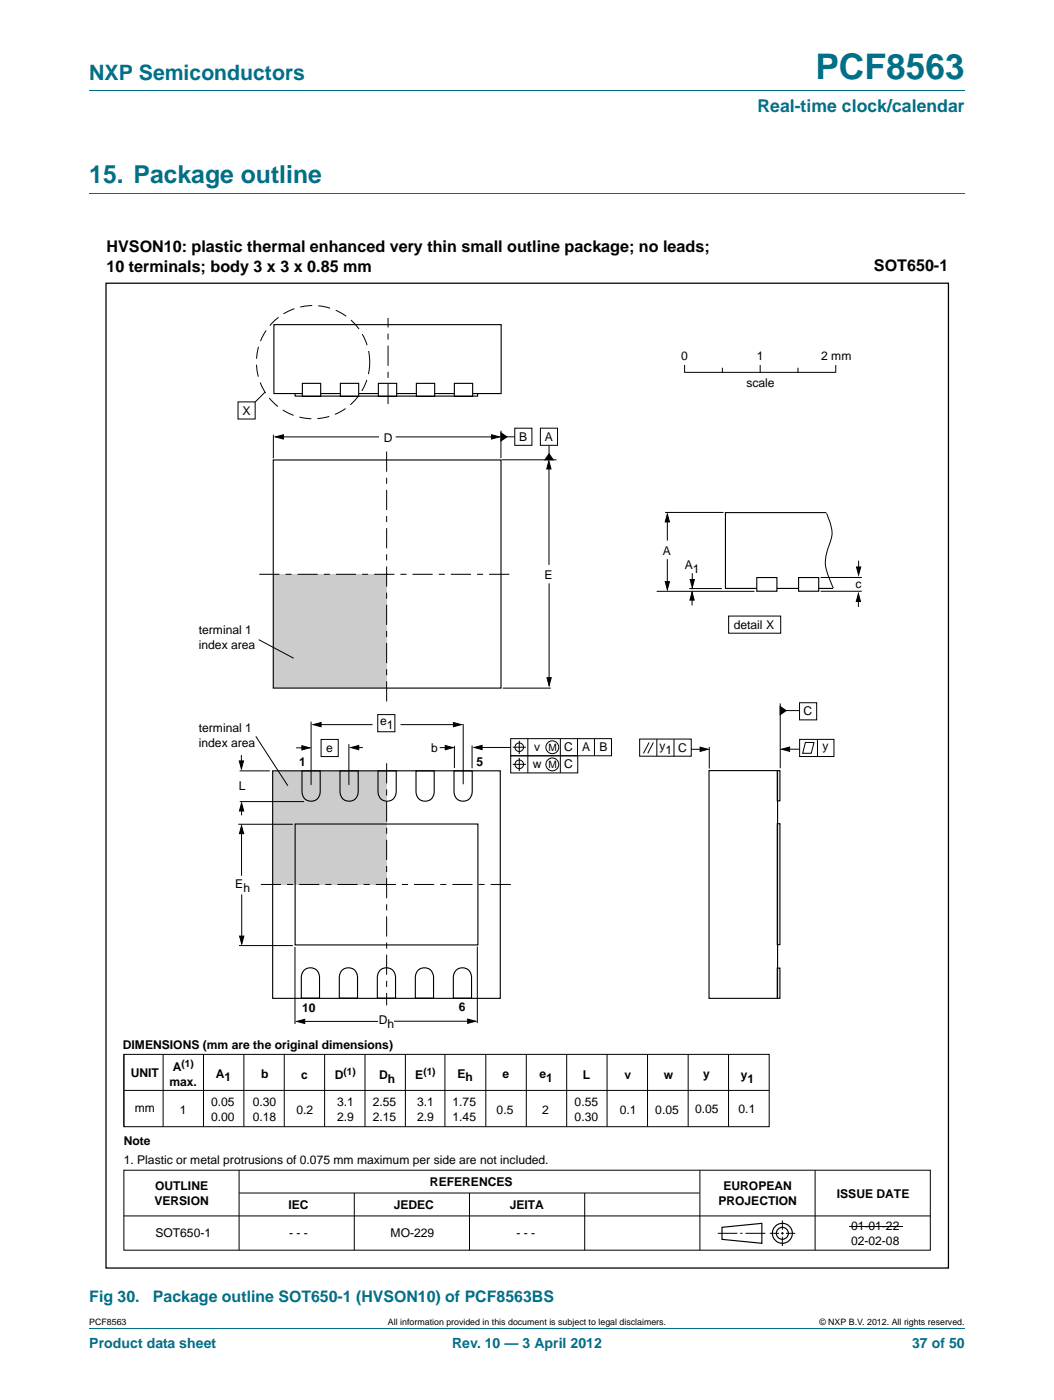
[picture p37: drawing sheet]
<svg xmlns="http://www.w3.org/2000/svg" width="210mm" height="279mm" viewBox="0 0 210 279" stroke-linecap="round" stroke-linejoin="round" font-family="sans-serif">
<defs><g id="words">
<text font-size="7" fill="#007088" x="162.7" y="15.8">PCF8563</text>
<text font-size="4.9" fill="#007088" x="17.8" y="36.6">15. Package outline</text>
<text font-size="4.2" fill="#007088" x="17.8" y="16">NXP Semiconductors</text>
<text font-size="3.5" fill="#007088" x="151.1" y="22.3">Real-time clock/calendar</text>
<g font-size="3.2">
<text x="21.2" y="50.3">HVSON10: plastic thermal enhanced very thin small outline package; no leads;</text>
<text x="21.2" y="54.3">10 terminals; body 3 x 3 x 0.85 mm</text>
<text x="174.3" y="54.1">SOT650-1</text>
</g>
<g font-size="3.2" fill="#007088">
<text x="17.8" y="259.8">Fig 30.</text>
<text x="30.5" y="259.8">Package outline SOT650-1 (HVSON10) of PCF8563BS</text>
</g>
<g font-size="2.8" fill="#007088">
<text x="17.8" y="269.1">Product data sheet</text>
<text x="90.2" y="269.1">Rev. 10 — 3 April 2012</text>
<text x="181.9" y="269.1">37 of 50</text>
</g>
<g font-size="2.4">
<text x="135.9" y="71.8">0</text>
<text x="151" y="71.8">1</text>
<text x="163.8" y="71.8">2 mm</text>
<text x="148.9" y="77.3">scale</text>
<text x="48.4" y="82.8">X</text>
<text x="76.6" y="88.2">D</text>
<text x="103.5" y="88">B</text>
<text x="108.7" y="88">A</text>
<text x="132.2" y="110.8">A</text>
<text x="136.6" y="113.5">A</text>
<text x="108.6" y="115.5">E</text>
<text x="138.2" y="114.3">1</text>
<text x="170.7" y="117.3">c</text>
<text x="146.4" y="125.5">detail X</text>
<text x="39.7" y="126.6">terminal 1</text>
<text x="39.7" y="129.6">index area</text>
<text x="160.3" y="142.7">C</text>
<text x="39.7" y="146">terminal 1</text>
<text x="39.7" y="149">index area</text>
<text x="65.1" y="150">e</text>
<text x="75.8" y="144.7">e</text>
<text x="77.2" y="145.5">1</text>
<text x="106.6" y="149.8">v</text>
<text x="112.6" y="150">C</text>
<text x="116.1" y="150">A</text>
<text x="119.6" y="150">B</text>
<text x="131.5" y="149.6">y</text>
<text x="164" y="149.6">y</text>
<text x="59.7" y="153">1</text>
<text x="86" y="150.1">b</text>
<text x="95.1" y="153">5</text>
<text x="106.3" y="153.3">w</text>
<text x="112.6" y="153.4">C</text>
<text x="132.7" y="150.4">1</text>
<text x="135.3" y="150.1">C</text>
<text x="47.6" y="157.7">L</text>
<text x="46.9" y="177.2">E</text>
<text x="48.6" y="178">h</text>
<text x="60.3" y="201.9">10</text>
<text x="91.5" y="201.9">6</text>
<text x="24.5" y="209.3">DIMENSIONS (mm are the original dimensions)</text>
<text x="75.6" y="204.3">D</text>
<text x="77.3" y="205.1">h</text>
<text x="26.1" y="214.9">UNIT</text>
<text x="34.4" y="213.7">A</text>
<text x="43" y="215.2">A</text>
<text x="44.8" y="215.8">1</text>
<text x="52.1" y="215.2">b</text>
<text x="60.1" y="215.3">c</text>
<text x="66.8" y="215.3">D</text>
<text x="75.6" y="215.3">D</text>
<text x="82.8" y="215.3">E</text>
<text x="91.3" y="215.2">E</text>
<text x="92.9" y="215.8">h</text>
<text x="100.2" y="215.2">e</text>
<text x="107.6" y="215.2">e</text>
<text x="109" y="216">1</text>
<text x="116.2" y="215.3">L</text>
<text x="124.6" y="215.3">v</text>
<text x="132.5" y="215.3">w</text>
<text x="140.3" y="215.2">y</text>
<text x="147.8" y="215.3">y</text>
<text x="26.9" y="221.9">mm</text>
<text x="33.8" y="216.7">max.</text>
<text x="42.1" y="220.7">0.05</text>
<text x="50.4" y="220.7">0.30</text>
<text x="67.2" y="220.7">3.1</text>
<text x="74.4" y="220.7">2.55</text>
<text x="77.4" y="216.1">h</text>
<text x="83.2" y="220.7">3.1</text>
<text x="90.3" y="220.7">1.75</text>
<text x="114.6" y="220.7">0.55</text>
<text x="149.1" y="216.1">1</text>
<text x="35.9" y="222.2">1</text>
<text x="42.1" y="223.6">0.00</text>
<text x="50.4" y="223.6">0.18</text>
<text x="59.2" y="222.2">0.2</text>
<text x="67.2" y="223.6">2.9</text>
<text x="74.4" y="223.6">2.15</text>
<text x="83.2" y="223.6">2.9</text>
<text x="90.3" y="223.6">1.45</text>
<text x="99.1" y="222.2">0.5</text>
<text x="108.1" y="222.2">2</text>
<text x="114.6" y="223.6">0.30</text>
<text x="123.6" y="222.2">0.1</text>
<text x="130.7" y="222.2">0.05</text>
<text x="138.7" y="222.1">0.05</text>
<text x="147.3" y="222.1">0.1</text>
<text x="24.7" y="228.6">Note</text>
<text x="24.7" y="232.2">1. Plastic or metal protrusions of 0.075 mm maximum per side are not included.</text>
<text x="30.9" y="237.5">OUTLINE</text>
<text x="85.8" y="236.8">REFERENCES</text>
<text x="144.3" y="237.5">EUROPEAN</text>
<text x="166.9" y="239">ISSUE DATE</text>
<text x="30.8" y="240.4">VERSION</text>
<text x="57.5" y="241.4">IEC</text>
<text x="78.5" y="241.4">JEDEC</text>
<text x="101.7" y="241.4">JEITA</text>
<text x="143.3" y="240.4">PROJECTION</text>
<text x="169.8" y="245.6">01-01-22</text>
<text x="31" y="247">SOT650-1</text>
<text x="57.7" y="247">- - -</text>
<text x="77.9" y="247">MO-229</text>
<text x="103" y="247">- - -</text>
<text x="169.8" y="248.5">02-02-08</text>
</g>
<g font-size="2">
<text x="109.4" y="149.9">M</text>
<text x="109.4" y="153.3">M</text>
<text x="36.2" y="212.9">(1)</text>
<text x="68.5" y="214.5">(1)</text>
<text x="84.4" y="214.5">(1)</text>
</g>
<g font-size="1.8">
<text x="17.8" y="264.5">PCF8563</text>
<text x="77.4" y="264.5">All information provided in this document is subject to legal disclaimers.</text>
<text x="163.5" y="264.5">© NXP B.V. 2012. All rights reserved.</text>
</g>
</g></defs>
<path d="M17.8 18.2h174.6M17.8 38.6h174.6M17.8 265.1h174.6" fill="none" stroke="#007088" stroke-width=".2"/>
<path d="M54.4 153.8h22.8v22.7h-22.8z" fill="#ccc"/>
<path d="M54.4 153.8h45.4v45.4h-45.4z" fill="none" stroke="#000" stroke-width=".22"/>
<path d="M54.5 114.7h22.7v22.6h-22.7z" fill="#ccc"/>
<g fill="none" stroke="#000" stroke-width=".2">
<path d="M136.6 72.9v1.4M144.1 73.5v.8M151.6 72.9v1.4M159.2 73.5v.8M166.7 72.9v1.4h-30.1M54.5 86.8v4.7M56 87.2h19.6M78.9 87.2h19.7M99.9 85.9v5.5M100.1 91.8h10.9M100.5 87.2h2.1M102.7 85.5h3.4v3.4h-3.4z"/>
<path d="M107.8 85.5h3.4v3.4h-3.4zM109.5 93.1v19.6M109.5 88.9v2.3M109.5 116.4v19.2M131 118h19.5M132.7 102.3h11.6M133.1 103.5v4.4M133.1 111.6v5M137.5 117.5h6.5M138.1 119.1v1.7M138.1 114.4v1.8M163.7 118h8.2"/>
<path d="M163.7 115.2h8.2M164.9 102.5a9.7 9.7 0 0 1 1 4.5l-.3 1.3a8.3 8.3 0 0 0 0 7.6l.6 1.5M171.2 119.4v1.7M171.3 111.9v1.8M51.6 127.7l7 3.7M100.3 137.3h9.6M145.3 122.9h10.4v3.5h-10.4zM47.8 153.8h6M47.8 160h12.9M48.2 150.7v2M51 147l6.4 9.8M59.1 149.2h1.7"/>
<path d="M64.1 147.6h3.4v3.4h-3.4zM70.5 149.2h1.9M127.6 147.5h10.3v3.4h-10.3zM129.5 148.2l-1.1 2.1M130.3 148.2l-1.1 2.1M131 147.5v3.4M134.4 147.5v3.5M137.8 149.5h2.5M141.5 149.1v4.3M155.6 140.4v12.9M156.2 141.8h3.2M156.4 149.5h3.1"/>
<path d="M159.5 140.2h3.4v3.5h-3.4zM159.5 147.6h6.9v3.4h-6.9zM160.7 148.2h1.7l-.6 2.1h-1.7zM163.1 147.5v3.4M47.5 164.5h10.9M48.2 165.6v9.2M48.2 161.1v1.6M48.2 178.5v9.2M47.7 188.7h10.7M58.8 189v15.4M95.2 188.9v15.3M24.7 210.4h128.7v14.5h-128.7z"/>
<path d="M24.7 210.4v14.5M24.8 217.6h128.6M32.5 210.4v14.5M40.6 210.4v14.5M48.6 210.4v14.5M56.7 210.4v14.5M60 203.8h15.4M64.8 210.4v14.5M72.8 210.4v14.5M78.6 203.8h15.5M80.9 210.4v14.5M88.8 210.4v14.5"/>
<path d="M96.9 210.4v14.5M105 210.4v14.5M113 210.4v14.5M121.1 210.4v14.5M129.2 210.4v14.4M137.3 210.4v14.5M145.3 210.4v14.5M24.7 233.5h160.9v16h-160.9zM47.7 233.6v15.9M47.7 238.1h91.8M70.7 238.1v11.4M93.7 238.1v11.4"/>
<path d="M116.6 238.1v11.4M139.6 233.6v15.9M162.6 233.6v15.9M24.7 242.7h160.9M143.2 246.1h3.9M147.7 246.1h.4M148.7 246.1h4M153.6 246.1h1.8M155.8 246.1h.6M156.1 243.6v1.8M156.1 245.9v.5M156.1 246.8v1.9"/>
<path d="M156.8 246.1h1.8"/>
<circle cx="77" cy="176.5" r="0"/>
</g>
<g fill="none" stroke="#000" stroke-width=".23">
<path d="M144 244.9l8-.8v4l-8-.8z"/>
<circle cx="156.1" cy="246.1" r="1.99"/>
<circle cx="156.1" cy="246.1" r="1.2"/>
</g>
<path d="M21.1 56.5h168.1v196.6h-168.1z" fill="none" stroke="#000" stroke-width=".25"/>
<g fill="#000" stroke="#000" stroke-width=".2">
<path d="M54.9 87.2l1.6-.4v.8zM98.1 86.8l1.6 .4-1.6 .4zM99.9 86.4l1.2 .8-1.2 .8zM109.5 90.6l.8 1.2h-1.6zM109.5 92l.4 1.6h-.8zM133.1 102.6l.4 1.6h-.8zM132.7 116.1h.8l-.4 1.6zM138.1 118.2l.4 1.6h-.9zM137.7 115.6h.8l-.4 1.6zM170.9 113.2h.8l-.4 1.5zM109.1 135.2h.9l-.5 1.6zM171.2 118.5l.5 1.6h-.9z"/>
<path d="M47.7 151.9h.9l-.4 1.5zM60.2 148.8l1.6 .4-1.6 .5zM70 149.2l1.6-.4v.8zM139.7 149.1l1.5 .4-1.5 .5zM155.6 141l1.2 .8-1.2 .8zM155.9 149.5l1.6-.4v.8zM48.2 160.3l.4 1.5h-.8zM48.2 164.8l.4 1.6h-.8zM47.8 186.8h.8l-.4 1.6zM59.2 203.8l1.6-.4v.9zM93.3 203.4l1.6 .4-1.6 .4z"/>
</g>
<path d="M77.1 90.1v50M51.7 114.6h50.7" fill="none" stroke="#000" stroke-width=".2" stroke-dasharray="4 1.2 1.2 1.2" stroke-linecap="butt"/>
<path d="M54.5 91.8h45.4v45.5h-45.4zM164.8 102.3h-20.1v15.1h21.5" fill="none" stroke="#000" stroke-width=".22"/>
<g fill="#fff" stroke="#000" stroke-width=".22">
<path d="M159.3 115.3h4v2.7h-4z"/>
<path d="M151 115.3h4v2.7h-4z"/>
</g>
<path d="M77.1 152.3v48.3M52 176.5h50" fill="none" stroke="#000" stroke-width=".2" stroke-dasharray="4 1.2 1.2 1.2" stroke-linecap="butt"/>
<path d="M54.6 64.8h45.4v13.7h-45.4zM141.4 153.8h13.7v45.4h-13.7zM155 153.8h.6v6h-.6zM58.9 164.5h36.4v24.1h-36.4zM155 164.4h.6v24.1h-.6zM155 193.2h.6v6h-.6z" fill="none" stroke="#000" stroke-width=".22"/>
<path d="M52.8 78.3l-1.9 1.9M47.5 80.2h3.4v3.4h-3.4z" fill="none" stroke="#000" stroke-width=".2"/>
<circle cx="62.5" cy="72.3" r="11.3" fill="none" stroke="#000" stroke-width=".2" stroke-dasharray="2.4 1.2" stroke-linecap="butt"/>
<g fill="#fff" stroke="#000" stroke-width=".22">
<path d="M90.6 76.5h3.7v2.6h-3.7z"/>
<path d="M83.1 76.5h3.6v2.6h-3.6z"/>
<path d="M75.5 76.5h3.6v2.6h-3.6z"/>
<path d="M67.9 76.5h3.7v2.6h-3.7z"/>
<path d="M60.3 76.5h3.7v2.6h-3.7z"/>
</g>
<path d="M77.4 80.6v-17.1" fill="none" stroke="#000" stroke-width=".2" stroke-dasharray="4 1.2 1.2 1.2" stroke-linecap="butt"/>
<g fill="none" stroke="#000" stroke-width=".2">
<path d="M62.1 144v12.7M63.4 144.6h10.9M69.6 148.5v8.2M75.4 142.6h3.4v3.4h-3.4zM79.9 144.6h11.6M87.7 149.2h1.7M90.6 148.8v4.5M92.4 144.5v12M94.2 148.8v4.5M95.1 149.2h6.7M101.9 147.4h20.1v3.4h-20.1zM101.9 150.8h13.3v3.5h-13.3z"/>
<path d="M102.3 149.1h2.6M102.3 152.5h2.6M103.6 147.8v2.7M103.6 151.2v2.7M105.3 147.4v6.9M111.8 147.4v6.8M115.2 147.4v3.4M118.6 147.5v3.3M169.4 244.8h10.7"/>
<circle cx="103.6" cy="152.5" r=".86"/>
<circle cx="103.6" cy="149.1" r=".86"/>
<circle cx="110.2" cy="152.6" r="1.28"/>
<circle cx="110.2" cy="149.1" r="1.28"/>
</g>
<path d="M62.5 144.6l1.6-.4v.8zM88.8 148.8l1.6 .4-1.6 .4zM90.4 144.2l1.6 .4-1.6 .4zM94.6 149.2l1.6-.5v.9z" fill="#000" stroke="#000" stroke-width=".2"/>
<path d="M58.9 78.4v.7h36.4v-.6M60.2 153.8h3.7v4.3a1.82 1.82 0 0 1-1.8 1.8 1.82 1.82 0 0 1-1.9-1.8zM67.8 153.8h3.7v4.3a1.82 1.82 0 0 1-1.9 1.8 1.82 1.82 0 0 1-1.8-1.8zM75.4 153.8h3.6v4.3a1.82 1.82 0 0 1-1.8 1.8 1.82 1.82 0 0 1-1.8-1.8zM83 153.8h3.6v4.3a1.82 1.82 0 0 1-1.8 1.8 1.82 1.82 0 0 1-1.8-1.8zM90.6 153.8h3.6v4.3a1.82 1.82 0 0 1-1.8 1.8 1.82 1.82 0 0 1-1.8-1.8zM60.7 193.6a1.82 1.82 0 0 1 2-.3 1.82 1.82 0 0 1 1 1.7v4.2h-3.6v-4.4l.3-.7zM68.3 193.6a1.82 1.82 0 0 1 1.9-.3 1.82 1.82 0 0 1 1.1 1.7v4.2h-3.6v-4.4l.2-.7zM75.8 193.6a1.82 1.82 0 0 1 2-.3 1.82 1.82 0 0 1 1.1 1.7v4.2h-3.6v-4.4l.2-.7zM83.4 193.6a1.82 1.82 0 0 1 2-.3 1.82 1.82 0 0 1 1.1 1.7v4.2h-3.6v-4.4l.2-.7zM91 193.6a1.82 1.82 0 0 1 2-.3 1.82 1.82 0 0 1 1.1 1.7v4.2h-3.7v-4.4l.3-.7z" fill="none" stroke="#000" stroke-width=".22"/>
<use href="#words"/>
</svg>
